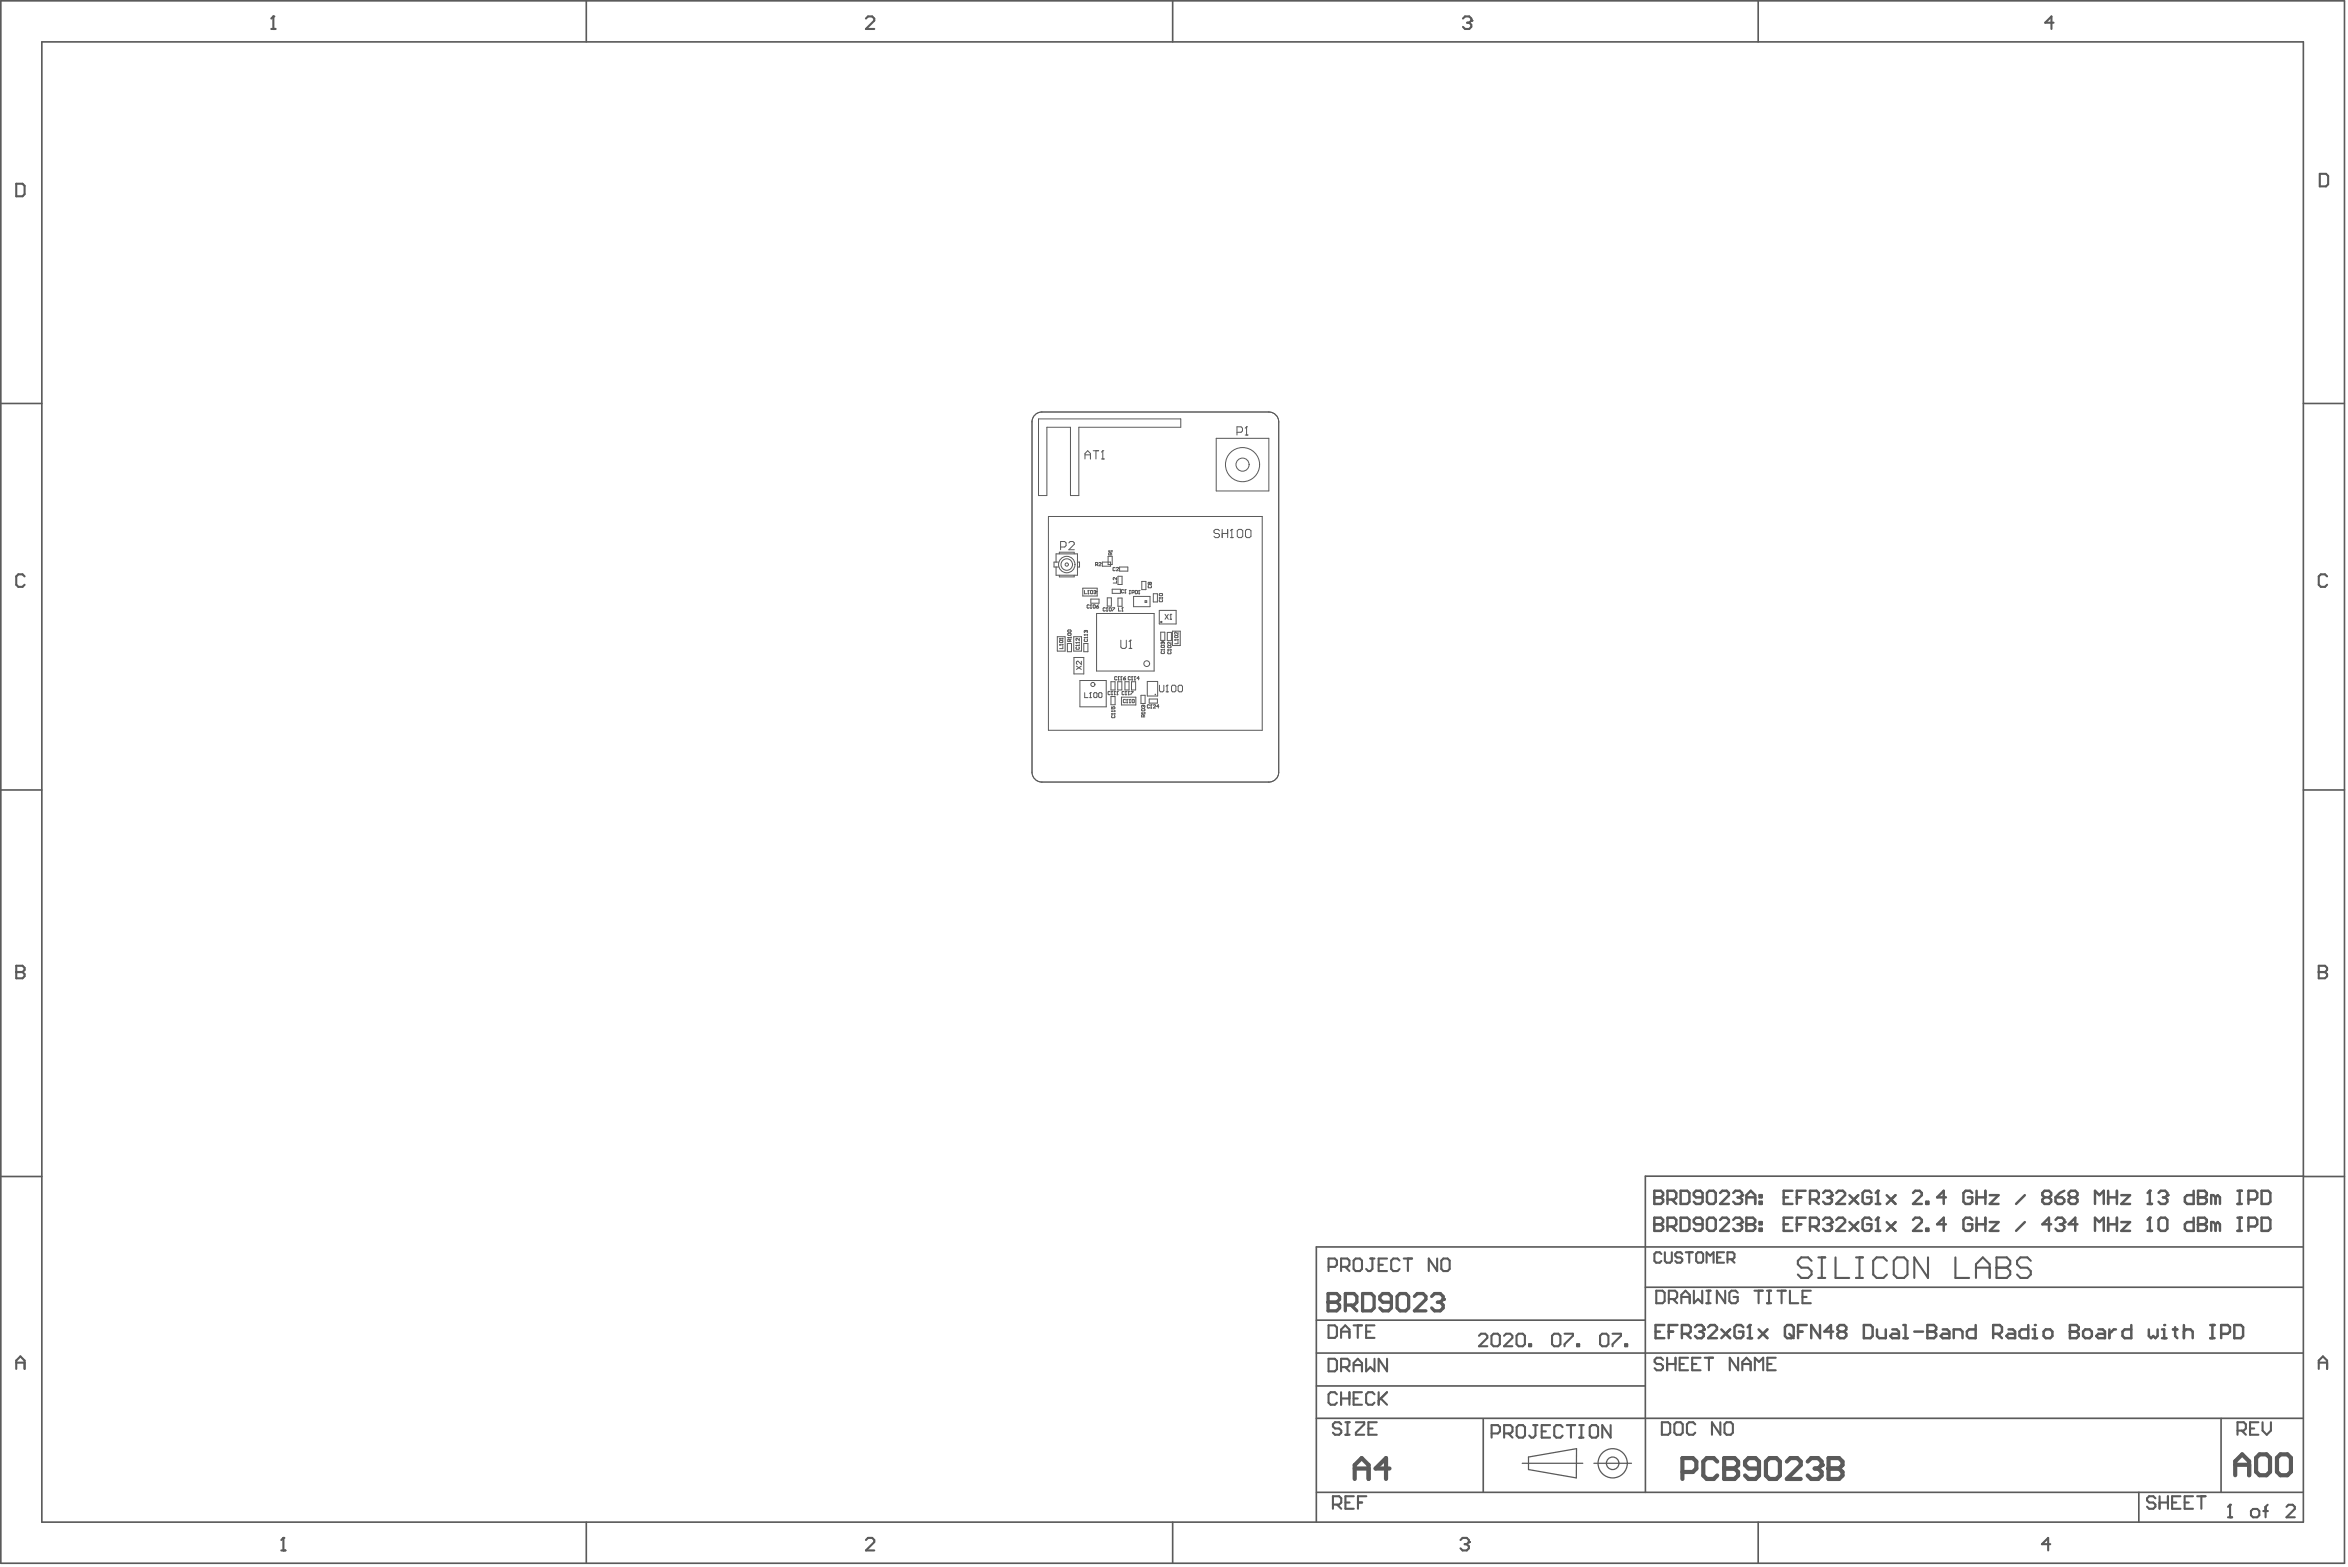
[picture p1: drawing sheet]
<svg xmlns="http://www.w3.org/2000/svg" width="950mm" height="634mm" viewBox="0 0 950 634" stroke-linecap="round" stroke-linejoin="round" font-family="sans-serif">
<path d="M615.9 592h24.5M618.4 589.5l19.5-3.4-.1 11.8-19.4-3.4zM644.9 592h15.2" fill="none" stroke="#5a5a5a" stroke-width=".51"/>
<path d="M532.6 574v41.6M532.6 573.8h399.3M600.1 573.9v29.7M665.8 573.8v29.9M898.7 573.8v29.9M532.7 603.7h399.2M865.4 603.7v12" fill="none" stroke="#5a5a5a" stroke-width=".67"/>
<path d="M548.1 598.3v-5.6l2.8-2.8 2.9 2.8v5.6M548.1 594.1h5.7M562.2 594.1h-5.6l4.2-4.2v8.4" fill="none" stroke="#5a5a5a" stroke-width="1.7"/>
<path d="M905.3 578.8h2.6l.8-.9v-1.7l-.8-.8h-2.6v5M907 578.8l1.7 1.6M910.4 577.9h1.7M913.8 575.4h-3.4v5h3.4M915.5 575.4v3.4l1.7 1.6 1.6-1.6v-3.4M901.5 613.8h1.7M902.3 608.8v5" fill="none" stroke="#5a5a5a" stroke-width=".85"/>
<circle cx="902.3" cy="608.8" r=".42" fill="#5a5a5a"/>
<g fill="none" stroke="#5a5a5a" stroke-width=".85">
<path d="M542.7 576.2l-.9-.8h-1.6l-.9 .8v.9l.9 .8h1.6l.9 .9v.8l-.9 .8h-1.6l-.9-.8M544.4 575.4h1.7M545.2 575.4v5M548.6 575.4h3.4v.8l-3.4 3.4v.8h3.4M553.7 577.9h1.7M557.1 575.4h-3.4v5h3.4M672.4 575.4h2.5l.9 .8v3.4l-.9 .8h-2.5zM677.5 576.2l.8-.8h1.7l.9 .8v3.4l-.9 .8h-1.7l-.8-.8zM685.9 576.2l-.8-.8h-1.7l-.9 .8v3.4l.9 .8h1.7l.8-.8M696.1 575.4v5l-3.4-5v5M697.8 576.2l.8-.8h1.7l.8 .8v3.4l-.8 .8h-1.7l-.8-.8zM544.4 580.4h1.7"/>
<path d="M539.3 608.7h2.5l.9-.8v-1.7l-.9-.9h-2.5v5.1M541 608.7l1.7 1.7M544.4 607.9h1.7M547.8 605.3h-3.4v5.1h3.4M549.5 607.9h1.6M552.8 605.3h-3.3v5.1M872.1 606.2l-.8-.9h-1.7l-.9 .9v.8l.9 .9h1.7l.8 .8v.8l-.8 .9h-1.7l-.9-.9M873.8 607.9h3.4M873.8 605.3v5.1M877.2 605.3v5.1M878.9 607.9h1.7M882.2 605.3h-3.3v5.1h3.3"/>
<path d="M883.9 607.9h1.7M887.3 605.3h-3.4v5.1h3.4M889 605.3h3.4M890.7 605.3v5.1M902.3 608.8l-.8 .8M910.8 611.3l.8-.8h1.7l.8 .8v1.7l-.8 .8h-1.7l-.8-.8zM915.8 611.3h1.7M917.5 608.8l-.8 .8v4.2M925.1 609.6l.9-.8h1.7l.8 .8v.9l-3.4 3.3h3.4"/>
</g>
<path d="M680.7 595.5h4.2l1.5-1.4v-2.8l-1.5-1.4h-4.2v8.4M694.8 591.3l-1.4-1.4h-2.8l-1.4 1.4v5.6l1.4 1.4h2.8l1.4-1.4M697.6 589.9v8.4h4.2l1.5-1.4v-1.4l-1.5-1.4h-4.2" fill="none" stroke="#5a5a5a" stroke-width="1.7"/>
<circle cx="697.6" cy="594.1" r=".85" fill="#5a5a5a"/>
<path d="M697.6 589.9h4.2l1.5 1.4v1.4l-1.5 1.4h-4.2M711.7 594.1h-4.2l-1.4-1.4v-1.4l1.4-1.4h2.8l1.4 1.4v5.6l-1.4 1.4h-2.8l-1.4-1.4M714.5 591.3l1.4-1.4h2.8l1.5 1.4v5.6l-1.5 1.4h-2.8l-1.4-1.4zM723 591.3l1.4-1.4h2.8l1.4 1.4v1.4l-5.6 5.6h5.6M731.4 591.3l1.4-1.4h2.8l1.5 1.4v1.4" fill="none" stroke="#5a5a5a" stroke-width="1.7"/>
<circle cx="737.1" cy="592.7" r=".85" fill="#5a5a5a"/>
<path d="M734.2 594.1h1.4M735.6 594.1l1.5 1.4v1.4l-1.5 1.4h-2.8l-1.4-1.4M737.1 592.7l-1.5 1.4M739.9 589.9v8.4h4.2l1.4-1.4v-1.4l-1.4-1.4h-4.2" fill="none" stroke="#5a5a5a" stroke-width="1.7"/>
<circle cx="739.9" cy="594.1" r=".85" fill="#5a5a5a"/>
<path d="M739.9 589.9h4.2l1.4 1.4v1.4l-1.4 1.4h-4.2M904.4 596.8v-5.6l2.8-2.8 2.8 2.8v5.6M904.4 592.6h5.6M912.8 589.8l1.5-1.4h2.8l1.4 1.4v5.6l-1.4 1.4h-2.8l-1.5-1.4zM921.3 589.8l1.4-1.4h2.8l1.4 1.4v5.6l-1.4 1.4h-2.8l-1.4-1.4z" fill="none" stroke="#5a5a5a" stroke-width="1.7"/>
<g fill="none" stroke="#5a5a5a" stroke-width=".85">
<path d="M537.5 512.5h2.6l.8-.8v-1.7l-.8-.9h-2.6v5.1M542.6 512.5h2.6l.8-.8v-1.7l-.8-.9h-2.6v5.1M544.3 512.5l1.7 1.7M547.7 510l.8-.9h1.7l.9 .9v3.4l-.9 .8h-1.7l-.8-.8zM554.4 509.1h1.7M555.3 509.1v4.3l-.9 .8h-.8l-.8-.8M557.8 511.7h1.7M561.2 509.1h-3.4v5.1h3.4M566.3 510l-.9-.9h-1.7l-.8 .9v3.4l.8 .8h1.7l.9-.8M568 509.1h3.3M569.7 509.1v5.1M581.5 509.1v5.1l-3.4-5.1v5.1"/>
<path d="M583.2 510l.8-.9h1.7l.9 .9v3.4l-.9 .8h-1.7l-.8-.8zM672.2 507.3l-.7-.7h-1.4l-.7 .7v2.8l.7 .7h1.4l.7-.7M673.6 506.6v3.5l.7 .7h1.4l.7-.7v-3.5M680.7 507.3l-.7-.7h-1.5l-.7 .7v.7l.7 .7h1.5l.7 .7v.7l-.7 .7h-1.5l-.7-.7M682.1 506.6h2.8M683.5 506.6v4.2M686.3 507.3l.7-.7h1.4l.7 .7v2.8l-.7 .7h-1.4l-.7-.7zM690.5 510.8v-4.2l1.4 1.4 1.4-1.4v4.2M694.7 508.7h1.5M697.6 506.6h-2.9v4.2h2.9M699 509.4h2.1l.7-.7v-1.4l-.7-.7h-2.1v4.2M700.4 509.4l1.4 1.4"/>
<path d="M537.5 536.2h2.6l.8 .8v3.4l-.8 .9h-2.6zM542.6 538.7h3.4M547.7 536.2h3.4M549.4 536.2v5.1M552.8 538.7h1.6M556.1 536.2h-3.3v5.1h3.3M537.5 549.7h2.6l.8 .9v3.3l-.8 .9h-2.6zM542.6 541.3v-3.4l1.7-1.7 1.7 1.7v3.4M542.6 553.1h2.6l.8-.9v-1.6l-.8-.9h-2.6v5.1M544.3 553.1l1.7 1.7M547.7 554.8v-3.4l1.7-1.7 1.7 1.7v3.4M547.7 552.2h3.4"/>
<path d="M552.8 549.7v5.1l1.6-1.7 1.7 1.7v-5.1M561.2 549.7v5.1l-3.4-5.1v5.1M540.9 564.1l-.8-.9h-1.7l-.9 .9v3.4l.9 .8h1.7l.8-.8M542.6 563.2v5.1M542.6 565.8h3.4M546 563.2v5.1M547.7 565.8h1.7M551.1 563.2h-3.4v5.1h3.4M556.1 564.1l-.8-.9h-1.7l-.8 .9v3.4l.8 .8h1.7l.8-.8M557.8 563.2v5.1M558.7 565.8l2.5 2.5M561.2 563.2l-3.4 3.4"/>
<path d="M603.5 579.9h2.6l.8-.8v-1.7l-.8-.9h-2.6v5.1M608.6 579.9h2.5l.9-.8v-1.7l-.9-.9h-2.5v5.1M610.3 579.9l1.7 1.7M614.5 576.5h1.7l.8 .9v3.4l-.8 .8h-1.7l-.8-.8v-3.4zM620.4 576.5h1.7M621.3 576.5v4.3l-.9 .8h-.8l-.9-.8M623.8 579.1h1.7M627.2 576.5h-3.4v5.1h3.4M632.2 577.4l-.8-.9h-1.7l-.8 .9v3.4l.8 .8h1.7l.8-.8M633.9 576.5h3.4M635.6 576.5v5.1M639 576.5h1.7"/>
<path d="M639.8 576.5v5.1M643.2 577.4l.9-.9h1.7l.8 .9v3.4l-.8 .8h-1.7l-.9-.8zM651.7 576.5v5.1l-3.4-5.1v5.1M639 581.6h1.7"/>
</g>
<g fill="none" stroke="#5a5a5a" stroke-width=".51">
<circle cx="652.5" cy="592" r="5.9"/>
<circle cx="652.5" cy="592" r="2.54"/>
</g>
<path d="M932.1 475.8h-266.4v98M931.9 504.5h-399.3v69.3M532.6 534.1h133.1M665.7 520.8h266.2M532.6 547.4h133.1M665.7 547.4h266.2M532.6 560.7h133.1" fill="none" stroke="#5a5a5a" stroke-width=".67"/>
<path d="M537.4 523.3v7h3.4l1.2-1.2v-1.1l-1.2-1.2h-3.4" fill="none" stroke="#5a5a5a" stroke-width="1.3"/>
<circle cx="537.4" cy="526.8" r=".67" fill="#5a5a5a"/>
<path d="M537.4 523.3h3.4l1.2 1.2v1.2l-1.2 1.1h-3.4M544.3 528h3.5l1.2-1.2v-2.3l-1.2-1.2h-3.5v7M546.7 528l2.3 2.3M551.3 523.3h3.5l1.2 1.2v4.6l-1.2 1.2h-3.5zM563 526.8h-3.5l-1.2-1.1v-1.2l1.2-1.2h2.3l1.2 1.2v4.6l-1.2 1.2h-2.3l-1.2-1.2M565.3 524.5l1.2-1.2h2.3l1.2 1.2v4.6l-1.2 1.2h-2.3l-1.2-1.2zM572.3 524.5l1.1-1.2h2.4l1.1 1.2v1.2l-4.6 4.6h4.6M579.3 524.5l1.1-1.2h2.4l1.1 1.2v1.2" fill="none" stroke="#5a5a5a" stroke-width="1.3"/>
<circle cx="583.9" cy="525.7" r=".67" fill="#5a5a5a"/>
<path d="M581.6 526.8h1.2M582.8 526.8l1.1 1.2v1.1l-1.1 1.2h-2.4l-1.1-1.2M583.9 525.7l-1.1 1.1" fill="none" stroke="#5a5a5a" stroke-width="1.3"/>
<g fill="none" stroke="#5a5a5a" stroke-width=".85">
<path d="M733 510.1l-1.4-1.4h-2.8l-1.4 1.4v1.4l1.4 1.3h2.8l1.4 1.4v1.4l-1.4 1.4h-2.8l-1.4-1.4M735.7 508.7h2.8M735.7 517h2.8M737.1 508.7v8.3M742.7 508.7v8.3h5.5M751 508.7h2.8M751 517h2.8M752.4 508.7v8.3M763.5 510.1l-1.4-1.4h-2.8l-1.4 1.4v5.5l1.4 1.4h2.8l1.4-1.4M766.2 510.1l1.4-1.4h2.8l1.4 1.4v5.5l-1.4 1.4h-2.8l-1.4-1.4zM780.1 508.7v8.3l-5.5-8.3v8.3M791.2 508.7v8.3h5.5"/>
<path d="M799.5 512.8h5.5M799.5 517v-5.5l2.8-2.8 2.7 2.8v5.5M807.8 508.7v8.3h4.2l1.4-1.4v-1.4l-1.4-1.4h-4.2M614.5 539.6h1.6l.9 .8v3.4l-.9 .8h-1.6l-.9-.8v-3.4zM633 539.6h3.4v.8l-3.4 3.4v.8M648.2 539.6h1.7l.9 .8v3.4l-.9 .8h-1.7l-.8-.8v-3.4zM652.5 539.6h3.4v.8l-3.4 3.4v.8M670.2 522.2h2.5l.8 .8v3.4l-.8 .8h-2.5zM675.2 525.5h2.6l.8-.8v-1.7l-.8-.8h-2.6v5M676.9 525.5l1.7 1.7M680.3 527.2v-3.3l1.7-1.7 1.7 1.7v3.3M680.3 524.7h3.4"/>
<path d="M685.4 522.2v5l1.7-1.7 1.6 1.7v-5M690.4 527.2h1.7M690.4 522.2h1.7M691.3 522.2v5M698 522.2v5l-3.3-5v5M703.1 523l-.8-.8h-1.7l-.9 .8v3.4l.9 .8h1.7l.8-.8v-1.7h-1.7M709.9 522.2h3.3M711.6 522.2v5M714.9 527.2h1.7M714.9 522.2h1.7M715.8 522.2v5M719.2 522.2h3.3"/>
<path d="M720.8 522.2v5M724.2 522.2v5h3.4M729.3 524.7h1.7M732.7 522.2h-3.4v5h3.4M598.4 540.4l.8-.8h1.7l.9 .8v.9l-3.4 3.3h3.4M603.5 540.4l.8-.8h1.7l.9 .8v3.4l-.9 .8h-1.7l-.8-.8zM608.5 540.4l.9-.8h1.7l.8 .8v.9l-3.4 3.3h3.4M618.7 543.8h.8v.8h-.8zM628 540.4l.8-.8h1.7l.9 .8v3.4l-.9 .8h-1.7l-.8-.8zM638.1 543.8h.9v.8h-.9zM657.5 543.8h.9v.8h-.9zM672.9 550.1l-.9-.8h-1.7l-.8 .8v.9l.8 .8h1.7l.9 .9v.8l-.9 .9h-1.7l-.8-.9"/>
<path d="M674.5 551.8h3.4M674.5 549.3v5.1M677.9 549.3v5.1M679.6 551.8h1.7M683 549.3h-3.4v5.1h3.4M684.7 551.8h1.7M688.1 549.3h-3.4v5.1h3.4M689.8 549.3h3.3M691.4 549.3v5.1M703.3 549.3v5.1l-3.4-5.1v5.1M705 551.8h3.3M705 554.4v-3.4l1.7-1.7 1.6 1.7v3.4"/>
<path d="M710 554.4v-5.1l1.7 1.7 1.7-1.7v5.1M715.1 551.8h1.7M718.5 549.3h-3.4v5.1h3.4"/>
</g>
<circle cx="807.8" cy="512.8" r=".42" fill="#5a5a5a"/>
<path d="M807.8 508.7h4.2l1.4 1.4v1.4l-1.4 1.3h-4.2M821.7 510.1l-1.4-1.4h-2.8l-1.4 1.4v1.4l1.4 1.3h2.8l1.4 1.4v1.4l-1.4 1.4h-2.8l-1.4-1.4" fill="none" stroke="#5a5a5a" stroke-width=".85"/>
<path d="M669.9 538.7h1.7M673.4 536.1h-3.5v5.3h3.5M675.2 538.7h1.8M678.7 536.1h-3.5v5.3M680.5 539.6h2.7l.9-.9v-1.8l-.9-.8h-2.7v5.3M682.3 539.6l1.8 1.8M685.8 536.9l.9-.8h1.8l.9 .8v.9" fill="none" stroke="#5a5a5a" stroke-width="1"/>
<circle cx="689.4" cy="537.8" r=".5" fill="#5a5a5a"/>
<path d="M687.6 538.7h.9M688.5 538.7l.9 .9v.9l-.9 .9h-1.8l-.9-.9M689.4 537.8l-.9 .9M691.2 536.9l.8-.8h1.8l.9 .8v.9l-3.5 3.6h3.5M696.5 537.8l3.5 3.6M700 537.8l-3.5 3.6M705.3 536.9l-.8-.8h-1.8l-.9 .8v3.6l.9 .9h1.8l.8-.9v-1.8h-1.7M708 536.1v5.3M707.1 541.4h1.8" fill="none" stroke="#5a5a5a" stroke-width="1"/>
<circle cx="708" cy="536.1" r=".5" fill="#5a5a5a"/>
<g fill="none" stroke="#5a5a5a" stroke-width="1">
<path d="M708 536.1l-.9 .8M711.6 537.8l3.5 3.6M715.1 537.8l-3.5 3.6M723.1 536.1h1.8l.8 .8v3.6l-.8 .9h-1.8l-.9-.9v-3.6zM724 539.6l1.7 1.8M727.5 538.7h1.8M731.1 536.1h-3.6v5.3M736.4 536.1v5.3l-3.6-5.3v5.3M741.7 538.7h-3.5l2.6-2.6v5.3M744.4 538.7l-.9-.9v-.9l.9-.8h1.8l.8 .8v.9l-.8 .9M744.4 538.7l-.9 .9v.9l.9 .9h1.8l.8-.9v-.9l-.8-.9M744.4 538.7h1.8"/>
<path d="M754.1 536.1h2.7l.9 .8v3.6l-.9 .9h-2.7zM759.5 537.8v2.7l.8 .9h2.7v-3.6M765.7 537.8h1.7l.9 .9v2.7h-2.6l-.9-.9 .9-.9h2.6M770.1 536.1h.9v5.3M774.5 538.7h3.6M779.9 536.1v5.3h2.6l.9-.9v-.9l-.9-.9h-2.6M770.1 541.4h1.8"/>
</g>
<circle cx="779.9" cy="538.7" r=".5" fill="#5a5a5a"/>
<path d="M779.9 536.1h2.6l.9 .8v.9l-.9 .9h-2.6M786.1 537.8h1.7l.9 .9v2.7h-2.6l-.9-.9 .9-.9h2.6M799.4 536.1v5.3h-2.7l-.9-.9v-1.8l.9-.9h2.7M806.5 539.6h2.6l.9-.9v-1.8l-.9-.8h-2.6v5.3M808.2 539.6l1.8 1.8M812.7 537.8h1.8l.8 .9v2.7h-2.6l-.9-.9 .9-.9h2.6M820.7 536.1v5.3h-2.7l-.9-.9v-1.8l.9-.9h2.7M822.4 537.8h.9v3.6M790.5 541.4v-3.6h2.7l.9 .9v2.7M822.4 541.4h1.8" fill="none" stroke="#5a5a5a" stroke-width="1"/>
<circle cx="823.3" cy="536.1" r=".5" fill="#5a5a5a"/>
<path d="M826.9 538.7l.9-.9h1.7l.9 .9v1.8l-.9 .9h-1.7l-.9-.9zM837.5 536.1v5.3h2.7l.9-.9v-.9l-.9-.9h-2.7" fill="none" stroke="#5a5a5a" stroke-width="1"/>
<circle cx="837.5" cy="538.7" r=".5" fill="#5a5a5a"/>
<path d="M837.5 536.1h2.7l.9 .8v.9l-.9 .9h-2.7M843.7 537.8h1.8l.9 .9v1.8l-.9 .9h-1.8l-.9-.9v-1.8zM849 537.8h1.8l.9 .9v2.7h-2.7l-.8-.9 .8-.9h2.7M853.5 537.8v3.6M856.1 537.8h-.8l-1.8 1.8M862.4 536.1v5.3h-2.7l-.9-.9v-1.8l.9-.9h2.7M869.4 537.8v2.7l.9 .9 .9-.9 .9 .9 .9-.9v-2.7M874.8 537.8h.9v3.6M874.8 541.4h1.7" fill="none" stroke="#5a5a5a" stroke-width="1"/>
<circle cx="875.7" cy="536.1" r=".5" fill="#5a5a5a"/>
<path d="M669.4 481.7v5.4h2.6l.9-.9v-.9l-.9-.9h-2.6M879.2 537.8h1.8M880.1 536.9v3.6l.9 .9M883.6 538.7l.9-.9h1.8l.9 .9v2.7M883.6 536.1v5.3M894.3 536.1h1.8M895.2 536.1v5.3M898.7 539.6h2.7l.9-.9v-1.8l-.9-.8h-2.7v5.3M904 536.1h2.7l.9 .8v3.6l-.9 .9h-2.7zM894.3 541.4h1.8" fill="none" stroke="#5a5a5a" stroke-width="1"/>
<circle cx="669.4" cy="484.4" r=".5" fill="#5a5a5a"/>
<path d="M669.4 481.7h2.6l.9 .9v.9l-.9 .9h-2.6M674.7 485.3h2.7l.8-.9v-1.8l-.8-.9h-2.7v5.4M676.5 485.3l1.7 1.8M680 481.7h2.7l.9 .9v3.6l-.9 .9h-2.7zM688.9 484.4h-2.7l-.9-.9v-.9l.9-.9h1.8l.9 .9v3.6l-.9 .9h-1.8l-.9-.9M690.7 482.6l.8-.9h1.8l.9 .9v3.6l-.9 .9h-1.8l-.8-.9zM696 482.6l.9-.9h1.7l.9 .9v.9l-3.5 3.6h3.5M701.3 482.6l.9-.9h1.8l.8 .9v.9" fill="none" stroke="#5a5a5a" stroke-width="1"/>
<circle cx="704.8" cy="483.5" r=".5" fill="#5a5a5a"/>
<g fill="none" stroke="#5a5a5a" stroke-width="1">
<path d="M703.1 484.4h.9M704 484.4l.8 .9v.9l-.8 .9h-1.8l-.9-.9M704.8 483.5l-.8 .9M706.6 484.4h3.6M706.6 487.1v-3.6l1.8-1.8 1.8 1.8v3.6M711.9 483.5h.9v.9h-.9zM711.9 486.2h.9v.9h-.9zM721.7 484.4h1.8M725.2 481.7h-3.5v5.4h3.5M727 484.4h1.8M730.6 481.7h-3.6v5.4M732.3 485.3h2.7l.9-.9v-1.8l-.9-.9h-2.7v5.4"/>
<path d="M734.1 485.3l1.8 1.8M737.7 482.6l.9-.9h1.7l.9 .9v.9"/>
</g>
<circle cx="741.2" cy="483.5" r=".5" fill="#5a5a5a"/>
<path d="M739.4 484.4h.9M740.3 484.4l.9 .9v.9l-.9 .9h-1.7l-.9-.9M741.2 483.5l-.9 .9M743 482.6l.9-.9h1.8l.8 .9v.9l-3.5 3.6h3.5M748.3 483.5l3.6 3.6M751.9 483.5l-3.6 3.6M757.2 482.6l-.9-.9h-1.8l-.9 .9v3.6l.9 .9h1.8l.9-.9v-1.8h-1.8M759 487.1h1.7M759.8 481.7v5.4" fill="none" stroke="#5a5a5a" stroke-width="1"/>
<circle cx="759.8" cy="481.7" r=".5" fill="#5a5a5a"/>
<g fill="none" stroke="#5a5a5a" stroke-width="1">
<path d="M759.8 481.7l-.8 .9M763.4 483.5l3.5 3.6M766.9 483.5l-3.5 3.6M774 482.6l.9-.9h1.8l.9 .9v.9l-3.6 3.6h3.6M779.4 486.2h.8v.9h-.8zM787.3 484.4h-3.5l2.7-2.7v5.4M798 482.6l-.9-.9h-1.8l-.9 .9v3.6l.9 .9h1.8l.9-.9v-1.8h-1.8M799.8 484.4h3.5M799.8 481.7v5.4M803.3 481.7v5.4M805.1 483.5h3.5l-3.5 3.6h3.5M819.3 483.5l-3.6 3.6"/>
<path d="M827.3 484.4l-.9 .9v.9l.9 .9h1.7l.9-.9v-.9l-.9-.9M827.3 484.4l-.9-.9v-.9l.9-.9h1.7l.9 .9v.9l-.9 .9M827.3 484.4h1.7M831.7 484.4h2.7l.8 .9v.9l-.8 .9h-1.8l-.9-.9zM835.2 481.7l-1.7 .9-1.8 1.8M837.9 484.4l-.9 .9v.9l.9 .9h1.8l.9-.9v-.9l-.9-.9M837.9 484.4l-.9-.9v-.9l.9-.9h1.8l.9 .9v.9l-.9 .9M837.9 484.4h1.8M847.7 487.1v-5.4l1.7 1.8 1.8-1.8v5.4M853 484.4h3.5M853 481.7v5.4M856.5 481.7v5.4"/>
<path d="M858.3 483.5h3.6l-3.6 3.6h3.6M868.9 487.1h1.8M869.8 481.7v5.4"/>
</g>
<circle cx="869.8" cy="481.7" r=".5" fill="#5a5a5a"/>
<path d="M869.8 481.7l-.9 .9M873.4 482.6l.9-.9h1.7l.9 .9v.9" fill="none" stroke="#5a5a5a" stroke-width="1"/>
<circle cx="876.9" cy="483.5" r=".5" fill="#5a5a5a"/>
<path d="M875.2 484.4h.8M876 484.4l.9 .9v.9l-.9 .9h-1.7l-.9-.9M876.9 483.5l-.9 .9M887.6 481.7v5.4h-2.7l-.9-.9v-1.8l.9-.9h2.7M889.3 481.7v5.4h2.7l.9-.9v-.9l-.9-.9h-2.7" fill="none" stroke="#5a5a5a" stroke-width="1"/>
<circle cx="889.3" cy="484.4" r=".5" fill="#5a5a5a"/>
<path d="M669.4 492.6v5.4h2.6l.9-.9v-.9l-.9-.9h-2.6M889.3 481.7h2.7l.9 .9v.9l-.9 .9h-2.7M896.4 484.4l-.8-.9h-.9v3.6M896.4 484.4v2.7M896.4 484.4l.9-.9 .9 .9v2.7M905.3 481.7h1.8M905.3 487.1h1.8M906.2 481.7v5.4M909.8 485.3h2.6l.9-.9v-1.8l-.9-.9h-2.6v5.4M915.1 481.7h2.6l.9 .9v3.6l-.9 .9h-2.6z" fill="none" stroke="#5a5a5a" stroke-width="1"/>
<circle cx="669.4" cy="495.3" r=".5" fill="#5a5a5a"/>
<path d="M669.4 492.6h2.6l.9 .9v.9l-.9 .9h-2.6M674.7 496.2h2.7l.8-.9v-1.8l-.8-.9h-2.7v5.4M676.5 496.2l1.7 1.8M680 492.6h2.7l.9 .9v3.6l-.9 .9h-2.7zM688.9 495.3h-2.7l-.9-.9v-.9l.9-.9h1.8l.9 .9v3.6l-.9 .9h-1.8l-.9-.9M691.5 492.6h1.8l.9 .9v3.6l-.9 .9h-1.8l-.8-.9v-3.6zM696 493.5l.9-.9h1.7l.9 .9v.9l-3.5 3.6h3.5M701.3 493.5l.9-.9h1.8l.8 .9v.9" fill="none" stroke="#5a5a5a" stroke-width="1"/>
<circle cx="704.8" cy="494.4" r=".5" fill="#5a5a5a"/>
<path d="M703.1 495.3h.9M704 495.3l.8 .9v.9l-.8 .9h-1.8l-.9-.9M704.8 494.4l-.8 .9M706.6 492.6v5.4h2.7l.9-.9v-.9l-.9-.9h-2.7" fill="none" stroke="#5a5a5a" stroke-width="1"/>
<circle cx="706.6" cy="495.3" r=".5" fill="#5a5a5a"/>
<path d="M706.6 492.6h2.7l.9 .9v.9l-.9 .9h-2.7M711.9 494.4h.9v.9h-.9zM711.9 497.1h.9v.9h-.9zM721.7 495.3h1.8M725.2 492.6h-3.5v5.4h3.5M727 495.3h1.8M730.6 492.6h-3.6v5.4M732.3 496.2h2.7l.9-.9v-1.8l-.9-.9h-2.7v5.4M734.1 496.2l1.8 1.8M737.7 493.5l.9-.9h1.7l.9 .9v.9" fill="none" stroke="#5a5a5a" stroke-width="1"/>
<circle cx="741.2" cy="494.4" r=".5" fill="#5a5a5a"/>
<path d="M739.4 495.3h.9M740.3 495.3l.9 .9v.9l-.9 .9h-1.7l-.9-.9M741.2 494.4l-.9 .9M743 493.5l.9-.9h1.8l.8 .9v.9l-3.5 3.6h3.5M748.3 494.4l3.6 3.6M751.9 494.4l-3.6 3.6M757.2 493.5l-.9-.9h-1.8l-.9 .9v3.6l.9 .9h1.8l.9-.9v-1.8h-1.8M759 498h1.7M759.8 492.6v5.4" fill="none" stroke="#5a5a5a" stroke-width="1"/>
<circle cx="759.8" cy="492.6" r=".5" fill="#5a5a5a"/>
<g fill="none" stroke="#5a5a5a" stroke-width="1">
<path d="M759.8 492.6l-.8 .9M763.4 494.4l3.5 3.6M766.9 494.4l-3.5 3.6M774 493.5l.9-.9h1.8l.9 .9v.9l-3.6 3.6h3.6M779.4 497.1h.8v.9h-.8zM787.3 495.3h-3.5l2.7-2.7v5.4M798 493.5l-.9-.9h-1.8l-.9 .9v3.6l.9 .9h1.8l.9-.9v-1.8h-1.8M799.8 495.3h3.5M799.8 492.6v5.4M803.3 492.6v5.4M805.1 494.4h3.5l-3.5 3.6h3.5M819.3 494.4l-3.6 3.6"/>
<path d="M829.9 495.3h-3.5l2.6-2.7v5.4M831.7 493.5l.9-.9h1.8l.8 .9v.9"/>
</g>
<circle cx="835.2" cy="494.4" r=".5" fill="#5a5a5a"/>
<path d="M833.5 495.3h.9M834.4 495.3l.8 .9v.9l-.8 .9h-1.8l-.9-.9M835.2 494.4l-.8 .9M840.6 495.3h-3.6l2.7-2.7v5.4M847.7 498v-5.4l1.7 1.8 1.8-1.8v5.4M853 495.3h3.5M853 492.6v5.4M856.5 492.6v5.4M858.3 494.4h3.6l-3.6 3.6h3.6M868.9 498h1.8M869.8 492.6v5.4" fill="none" stroke="#5a5a5a" stroke-width="1"/>
<circle cx="869.8" cy="492.6" r=".5" fill="#5a5a5a"/>
<path d="M869.8 492.6l-.9 .9M874.3 492.6h1.7l.9 .9v3.6l-.9 .9h-1.7l-.9-.9v-3.6zM887.6 492.6v5.4h-2.7l-.9-.9v-1.8l.9-.9h2.7M889.3 492.6v5.4h2.7l.9-.9v-.9l-.9-.9h-2.7" fill="none" stroke="#5a5a5a" stroke-width="1"/>
<circle cx="889.3" cy="495.3" r=".5" fill="#5a5a5a"/>
<path d="M889.3 492.6h2.7l.9 .9v.9l-.9 .9h-2.7M896.4 495.3l-.8-.9h-.9v3.6M896.4 495.3v2.7M896.4 495.3l.9-.9 .9 .9v2.7M905.3 492.6h1.8M905.3 498h1.8M906.2 492.6v5.4M909.8 496.2h2.6l.9-.9v-1.8l-.9-.9h-2.6v5.4M915.1 492.6h2.6l.9 .9v3.6l-.9 .9h-2.6z" fill="none" stroke="#5a5a5a" stroke-width="1"/>
<g fill="none" stroke="#5a5a5a" stroke-width=".67">
<path d="M.3 .3h948.3v632.1h-948.3zM16.9 16.9h915.1v598.9h-915.1zM237.2 .3v16.6M474.5 .3v16.6M711.4 .3v16.6M.3 163.2h16.6M932 163.2h16.6M.3 319.6h16.6M932 319.6h16.6M.3 476h16.6M932 476h16.6M237.2 615.8v16.6"/>
<path d="M474.5 615.8v16.6M711.4 615.8v16.6"/>
</g>
<path d="M109.8 11.7h1.7M110.6 6.7v5" fill="none" stroke="#5a5a5a" stroke-width=".85"/>
<circle cx="110.6" cy="6.7" r=".42" fill="#5a5a5a"/>
<path d="M110.6 6.7l-.8 .8M6.6 74.3h2.5l.9 .9v3.4l-.9 .8h-2.5zM10 233.2l-.9-.9h-1.7l-.8 .9v3.4l.8 .8h1.7l.9-.8M113.8 627.2h1.7M114.7 622.2v5M829.6 624.7h-3.4l2.5-2.5v5" fill="none" stroke="#5a5a5a" stroke-width=".85"/>
<circle cx="114.7" cy="622.2" r=".42" fill="#5a5a5a"/>
<path d="M114.7 622.2l-.9 .8M590.9 623l.9-.8h1.7l.8 .8v.9" fill="none" stroke="#5a5a5a" stroke-width=".85"/>
<circle cx="594.3" cy="623.9" r=".42" fill="#5a5a5a"/>
<path d="M591.9 7.5l.9-.8h1.7l.8 .8v.8M592.6 624.7h.9M593.5 624.7l.8 .9v.8l-.8 .8h-1.7l-.9-.8M594.3 623.9l-.8 .8" fill="none" stroke="#5a5a5a" stroke-width=".85"/>
<circle cx="595.3" cy="8.3" r=".42" fill="#5a5a5a"/>
<path d="M593.6 9.2h.9M594.5 9.2l.8 .8v.9l-.8 .8h-1.7l-.9-.8M595.3 8.3l-.8 .9M830.9 9.2h-3.4l2.5-2.5v5M938.6 70.3h2.6l.8 .9v3.4l-.8 .8h-2.6zM941.6 233.2l-.9-.9h-1.7l-.8 .9v3.4l.8 .8h1.7l.9-.8M6.6 390.7v5.1h2.5l.9-.9v-.8l-.9-.9h-2.5M6.6 553.8v-3.4l1.7-1.7 1.7 1.7v3.4M6.6 551.3h3.4" fill="none" stroke="#5a5a5a" stroke-width=".85"/>
<circle cx="6.6" cy="393.2" r=".42" fill="#5a5a5a"/>
<path d="M6.6 390.7h2.5l.9 .9v.8l-.9 .8h-2.5M938.2 390.7v5.1h2.5l.9-.9v-.8l-.9-.9h-2.5M938.2 553.8v-3.4l1.7-1.7 1.7 1.7v3.4M938.2 551.3h3.4" fill="none" stroke="#5a5a5a" stroke-width=".85"/>
<circle cx="938.2" cy="393.2" r=".42" fill="#5a5a5a"/>
<path d="M350.4 7.5l.8-.8h1.7l.8 .8v.8l-3.3 3.4h3.3M938.2 390.7h2.5l.9 .9v.8l-.9 .8h-2.5M350.4 623l.8-.8h1.7l.8 .8v.9l-3.3 3.3h3.3" fill="none" stroke="#5a5a5a" stroke-width=".85"/>
<g fill="none" stroke="#5a5a5a" stroke-width=".4">
<path d="M417.6 170.7v141.7M420.2 169.5h57.6v3.3h-41.3v27.7h-3.4v-27.7h-9.5v27.7h-3.4zM421.6 166.7h91.8M492.1 177.3h21.3v21.3h-21.3zM517.4 170.7v141.7M424.2 208.9h86.5v86.5h-86.5zM427.3 227.4v-3.3h8.7v8.6h-8.7v-3.3M428.3 227.4h-1.8v2h1.8M428.6 224.1v-.7h6v.7M428.6 232.7v.7h6v-.7M436 227.4h.8v2h-.8M438.1 238h5.8v3.1h-5.8z"/>
<path d="M446 227.4h3.3v1.7h-3.3zM448.3 225.1h1.7v3.3h-1.7zM448.6 222.9h1.3M449.5 224.5l-.2-.9-.7 .2v.7h1.3M449.9 223.6l-.4 .4M449.9 222.7v.5M450 238.4h3.3v1.6h-3.3zM451.8 235v.9h-1.4M451.8 233.7v.8l-1.2-.8-.2 .2 .2 .6M452.3 233.1h1.7v3.4h-1.7zM453 229.4h3.3v1.7h-3.3zM462 235.2h1.7v3.3h-1.7z"/>
<path d="M427.8 257.6h3.2v5.8h-3.2zM434.5 257.6h3.1v5.8h-3.1zM441.4 242.4h3.3v1.6h-3.3zM443.7 248.2h23.3v23.3h-23.3zM448 241.9h1.7v3.3h-1.7zM452.3 242h1.7v3.3h-1.7zM458.7 241.3h6.6v4.1h-6.6zM463.3 243h.7v.7h-.7zM466.6 240.2h1.7v3.3h-1.7zM469.1 246.9h6.8v5.5h-6.8zM469.6 255.8h1.7v3.3h-1.7zM472.3 255.8h1.7v3.4h-1.7z"/>
<path d="M474.4 255.3h3.1v5.9h-3.1zM431.9 260.3h1.6v3.4h-1.6zM434.5 266h4v6.6h-4zM435.5 269.5l2 1.3M436.9 275.3h10.7v10.7h-10.7zM437.5 269.5l-2 1.3M437.5 267.5v1.3l-1.3-1.3-.7 .3v.7l.4 .3M438.5 260.3h1.7v3.4h-1.7zM449.5 275.8h1.7v3.3h-1.7zM452.3 275.8h1.6v3.3h-1.6zM455.2 275.8h1.6v3.3h-1.6zM457.8 275.8h1.7v3.3h-1.7z"/>
<path d="M464.2 275.7h4.2v5.9h-4.2zM449.5 281.8h1.7v3.3h-1.7zM453.8 282h5.8v3.2h-5.8zM461.7 281.3h1.6v3.3h-1.6zM465 282.8h3.3v1.7h-3.3zM421.6 316.4h91.8"/>
</g>
<circle cx="448.6" cy="222.9" r=".17" fill="#5a5a5a"/>
<path d="M448.6 222.9l.2 .3M469.1 241.9h1.3M469.3 242.6l-.2 .2 .2 .6h.9l.2-.2-.2-.6M470.4 241.7v.4" fill="none" stroke="#5a5a5a" stroke-width=".4"/>
<circle cx="469.1" cy="241.9" r=".17" fill="#5a5a5a"/>
<path d="M500.5 174.9h1.7l.5-.6v-1.1l-.5-.5h-1.7v3.3M503.8 176h1.1M504.4 172.7v3.3M469.1 241.9l.2 .2M469.3 240.1h.9l.2 .7-1.1 .2-.2-.2z" fill="none" stroke="#5a5a5a" stroke-width=".4"/>
<circle cx="504.4" cy="172.7" r=".17" fill="#5a5a5a"/>
<path d="M504.4 172.7l-.6 .5M428.7 260.9h1.3M430 261.5v.9h-1.3M430 260.6v.5" fill="none" stroke="#5a5a5a" stroke-width=".4"/>
<circle cx="428.7" cy="260.9" r=".17" fill="#5a5a5a"/>
<path d="M428.7 258.4h1.3M428.9 259.1h.9l.2 .7-1.1 .2-.2-.2zM430 258.2v.4M428.7 260.9l.2 .2" fill="none" stroke="#5a5a5a" stroke-width=".4"/>
<circle cx="428.7" cy="258.4" r=".17" fill="#5a5a5a"/>
<path d="M428.7 258.4l.2 .2M435.4 261.1h1.3M435.6 261.8l-.2 .2 .2 .7 1.1-.3-.2-.6M436.7 260.9v.4" fill="none" stroke="#5a5a5a" stroke-width=".4"/>
<circle cx="435.4" cy="261.1" r=".17" fill="#5a5a5a"/>
<path d="M436.7 259.8v.4M435.4 261.1l.2 .2M435.4 260h1.3" fill="none" stroke="#5a5a5a" stroke-width=".4"/>
<circle cx="435.4" cy="260" r=".17" fill="#5a5a5a"/>
<path d="M436.7 258.2v.9l-.9-.9-.4 .2 .2 .7M440.7 244.9l-.2-.2-.6 .2 .2 1.1 .6-.2M441.2 246h.4M441.4 244.7v1.3M435.4 260l.2 .2" fill="none" stroke="#5a5a5a" stroke-width=".4"/>
<circle cx="441.4" cy="244.7" r=".17" fill="#5a5a5a"/>
<path d="M441.4 244.7l-.2 .2M442.5 244.7l.7 .2-.2 1.1-.7-.2zM443.6 245.4h.7l.2 .4-.6 .2zM444.5 244.7l-.9 .7M449.8 288.8h1.3M450 289.5l-.2 .2 .2 .7h.9l.2-.3-.2-.6M451.1 288.6v.4" fill="none" stroke="#5a5a5a" stroke-width=".4"/>
<circle cx="449.8" cy="288.8" r=".17" fill="#5a5a5a"/>
<path d="M449.8 288.8l.2 .2M449.8 287.7h1.3M451.1 287.5v.4" fill="none" stroke="#5a5a5a" stroke-width=".4"/>
<circle cx="449.8" cy="287.7" r=".17" fill="#5a5a5a"/>
<path d="M447.2 246.1l-.2-.2-.7 .2 .3 1.1 .6-.2M447.7 247.2h.4M447.9 245.9v1.3M449.8 287.7l.2 .2M449.8 285.9v.9h.6l-.2-.7 .7-.2 .2 .2-.2 .7" fill="none" stroke="#5a5a5a" stroke-width=".4"/>
<circle cx="447.9" cy="245.9" r=".17" fill="#5a5a5a"/>
<path d="M447.9 245.9l-.2 .2M448.8 246.1l.2-.2 .7 .2-.2 1.1-.7-.2zM450.1 245.9h.9l-.9 1.3M453.5 259v2.8l.6 .5h1.1l.5-.5v-2.8M457.4 259v3.3M456.8 262.3h1.1" fill="none" stroke="#5a5a5a" stroke-width=".4"/>
<circle cx="457.4" cy="259" r=".17" fill="#5a5a5a"/>
<path d="M457.4 259l-.6 .6M454.9 279.9l-.2-.2-.7 .2 .2 1.1 .7-.2M455.6 279.7v1.3M455.3 281h.5" fill="none" stroke="#5a5a5a" stroke-width=".4"/>
<circle cx="455.6" cy="279.7" r=".17" fill="#5a5a5a"/>
<path d="M455.6 279.7l-.3 .2M456.7 279.7v1.3M456.4 281h.5" fill="none" stroke="#5a5a5a" stroke-width=".4"/>
<circle cx="456.7" cy="279.7" r=".17" fill="#5a5a5a"/>
<path d="M454.6 238.8l-.2-.3-.7 .3 .3 1.1 .6-.2M455.1 239.9h.4M455.3 238.5v1.4M456.7 279.7l-.3 .2M457.5 279.7h.9l-.9 1.3" fill="none" stroke="#5a5a5a" stroke-width=".4"/>
<circle cx="455.3" cy="238.5" r=".17" fill="#5a5a5a"/>
<path d="M455.3 238.5l-.2 .3M452.6 245.9v1.3h.9M453.9 247.2h.5M454.1 245.9v1.3" fill="none" stroke="#5a5a5a" stroke-width=".4"/>
<circle cx="454.1" cy="245.9" r=".17" fill="#5a5a5a"/>
<path d="M454.1 245.9l-.2 .2M461.9 288.5h1.3M462.8 290l-.2-.9-.7 .3v.6h1.3M463.2 289.1l-.4 .5M463.2 288.3v.4" fill="none" stroke="#5a5a5a" stroke-width=".4"/>
<circle cx="461.9" cy="288.5" r=".17" fill="#5a5a5a"/>
<path d="M461.9 288.5l.2 .2M461.9 286.9l1.1-.2 .2 .7-1.1 .2zM462.3 285.4l-.4 .2 .2 .7" fill="none" stroke="#5a5a5a" stroke-width=".4"/>
<circle cx="462.3" cy="285.4" r=".17" fill="#5a5a5a"/>
<path d="M469.8 262.9h1.3M470 263.5l-.2 .2 .2 .7 1.1-.2-.2-.7M471.1 262.6v.5M462.3 285.4l.3 .2M462.6 285.6v.2M462.6 285.6l.2-.2 .4 .2-.2 .7" fill="none" stroke="#5a5a5a" stroke-width=".4"/>
<circle cx="469.8" cy="262.9" r=".17" fill="#5a5a5a"/>
<path d="M470.3 259.8l-.5 .2 .2 .6M469.8 262.9l.2 .2M469.8 261.3l1.1-.2 .2 .6-1.1 .3z" fill="none" stroke="#5a5a5a" stroke-width=".4"/>
<circle cx="470.3" cy="259.8" r=".17" fill="#5a5a5a"/>
<path d="M470.3 259.8l.2 .2M470.5 260v.2M470.5 260l.2-.2 .4 .2-.2 .6M475.3 258.9h1.3M476.6 259.5v.9h-1.3M476.6 258.6v.5" fill="none" stroke="#5a5a5a" stroke-width=".4"/>
<circle cx="475.3" cy="258.9" r=".17" fill="#5a5a5a"/>
<path d="M475.3 258.9l.2 .2M475.3 257.3l1.1-.2 .2 .7-1.1 .2zM476.6 255.8v.8l-.9-.8-.4 .2 .2 .6M455.4 283.2l-.2-.2-.7 .2v.9l.2 .2 .7-.2M455.8 284.3h.5M456.1 283v1.3" fill="none" stroke="#5a5a5a" stroke-width=".4"/>
<circle cx="456.1" cy="283" r=".17" fill="#5a5a5a"/>
<path d="M456.1 283l-.3 .2M456.9 284.3h.5M457.2 283v1.3" fill="none" stroke="#5a5a5a" stroke-width=".4"/>
<circle cx="457.2" cy="283" r=".17" fill="#5a5a5a"/>
<path d="M451.9 273.9l-.2-.2-.7 .2v.9l.2 .3 .7-.3M452.3 275.1h.5M452.6 273.7v1.4M457.2 283l-.3 .2M458.1 283.2l.2-.2 .6 .2-.2 1.1-.6-.2z" fill="none" stroke="#5a5a5a" stroke-width=".4"/>
<circle cx="452.6" cy="273.7" r=".17" fill="#5a5a5a"/>
<path d="M452.6 273.7l-.3 .2M453.4 275.1h.5M453.7 273.7v1.4" fill="none" stroke="#5a5a5a" stroke-width=".4"/>
<circle cx="453.7" cy="273.7" r=".17" fill="#5a5a5a"/>
<path d="M453.7 273.7l-.3 .2M454.6 274.4h.6l.2 .4-.6 .3zM455.4 273.7l-.8 .7M457.4 273.9l-.2-.2-.7 .2v.9l.2 .3 .7-.3M457.8 275.1h.5M458 273.7v1.4" fill="none" stroke="#5a5a5a" stroke-width=".4"/>
<circle cx="458" cy="273.7" r=".17" fill="#5a5a5a"/>
<path d="M458 273.7l-.2 .2M458.9 275.1h.5M459.2 273.7v1.4" fill="none" stroke="#5a5a5a" stroke-width=".4"/>
<circle cx="459.2" cy="273.7" r=".17" fill="#5a5a5a"/>
<path d="M443.3 228.4h.6l.3-.6-.9-.2v1.3M443.7 228.4l.5 .5M444.6 227.8l.2-.2 .7 .2-.9 1.1h.9M451.2 229.8l-.2-.2-.7 .2v.9l.3 .2 .6-.2M451.7 229.8l.2-.2 .7 .2-.9 1.1h.9M471.4 248.5l1.3 2M472.7 248.5l-1.3 2M473.4 250.5h.6M473.7 248.5v2M459.2 273.7l-.3 .2M460.9 274.4h-.9l.7-.7v1.4" fill="none" stroke="#5a5a5a" stroke-width=".4"/>
<circle cx="473.7" cy="248.5" r=".17" fill="#5a5a5a"/>
<path d="M493.4 214.7l-.6-.5h-1.1l-.5 .5v.6l.5 .5h1.1l.6 .6v.5l-.6 .6h-1.1l-.5-.6M494.5 215.8h2.2M494.5 214.2v3.3M496.7 214.2v3.3M497.8 217.5h1.1M498.4 214.2v3.3M464.8 236.9l-.2 .2 .2 .7h.9l.2-.2-.2-.7M465.2 235.8l-.2-.2-.4 .2 .2 .7 .4-.3M465.2 235.8l.3-.2 .4 .2-.2 .7-.5-.3M465.2 235.8v.4M473.7 248.5l-.3 .4" fill="none" stroke="#5a5a5a" stroke-width=".4"/>
<circle cx="498.4" cy="214.2" r=".17" fill="#5a5a5a"/>
<path d="M432.5 219.6l.5-.5h1.1l.6 .5v.6l-2.2 2.2h2.2M498.4 214.2l-.6 .5M500.6 214.7l.6-.5h1.1l.5 .5v2.2l-.5 .6h-1.1l-.6-.6zM503.9 214.7l.6-.5h1.1l.6 .5v2.2l-.6 .6h-1.1l-.6-.6zM429.1 221.3h1.7l.5-.6v-1.1l-.5-.5h-1.7v3.3M438.9 280.2v2h1.3M440.9 282.2h.6M441.2 280.2v2" fill="none" stroke="#5a5a5a" stroke-width=".4"/>
<circle cx="441.2" cy="280.2" r=".17" fill="#5a5a5a"/>
<path d="M449.2 279.9l-.2-.2-.7 .2 .3 1.1 .6-.2M449.9 279.7v1.3M441.2 280.2l-.3 .4M442.5 280.6l.4-.4h.6l.4 .4v1.3l-.4 .3h-.6l-.4-.3zM444.5 280.6l.4-.4h.6l.4 .4v1.3l-.4 .3h-.6l-.4-.3zM449.7 281h.4" fill="none" stroke="#5a5a5a" stroke-width=".4"/>
<circle cx="449.9" cy="279.7" r=".17" fill="#5a5a5a"/>
<path d="M449.9 279.7l-.2 .2M451 279.7v1.3M450.8 281h.4" fill="none" stroke="#5a5a5a" stroke-width=".4"/>
<circle cx="451" cy="279.7" r=".17" fill="#5a5a5a"/>
<path d="M451 279.7l-.2 .2M452.1 279.7v1.3M451.9 281h.4" fill="none" stroke="#5a5a5a" stroke-width=".4"/>
<circle cx="452.1" cy="279.7" r=".17" fill="#5a5a5a"/>
<path d="M438.8 238.9v1.3h.9M440.3 238.9v1.3M440.1 240.2h.5M452.1 279.7l-.2 .2" fill="none" stroke="#5a5a5a" stroke-width=".4"/>
<circle cx="440.3" cy="238.9" r=".17" fill="#5a5a5a"/>
<path d="M440.3 238.9l-.2 .2M441.2 239.1l.2-.2 .7 .2-.2 1.1-.7-.2zM442.6 239.1l.6-.2 .2 .4" fill="none" stroke="#5a5a5a" stroke-width=".4"/>
<circle cx="443.4" cy="239.3" r=".17" fill="#5a5a5a"/>
<path d="M443 239.5h.2M443.2 239.5l.2 .3-.2 .4-.6-.2M443.4 239.3l-.2 .2M456.9 238.9h.5M457.1 238.9v1.3M458 239.8h.7l.2-.7-.9-.2v1.3M459.4 238.9l.8 .2-.2 1.1h-.6zM460.9 238.9v1.3M456.9 240.2h.5M460.7 240.2h.4" fill="none" stroke="#5a5a5a" stroke-width=".4"/>
<circle cx="460.9" cy="238.9" r=".17" fill="#5a5a5a"/>
<path d="M439 185.7v-2.2l1.1-1.1 1.1 1.1v2.2M439 184h2.2M442.3 182.4h2.2M443.4 182.4v3.3M445.6 185.7h1.2M446.2 182.4v3.3M460.9 238.9l-.2 .2" fill="none" stroke="#5a5a5a" stroke-width=".4"/>
<circle cx="446.2" cy="182.4" r=".17" fill="#5a5a5a"/>
<path d="M446.2 182.4l-.6 .5M465.1 285.3l-.2-.2-.7 .2v.9l.3 .2 .6-.2M465.6 286.4h.4M465.8 285.1v1.3" fill="none" stroke="#5a5a5a" stroke-width=".4"/>
<circle cx="465.8" cy="285.1" r=".17" fill="#5a5a5a"/>
<path d="M469.1 277.2v2.2l.5 .5h.9l.4-.5v-2.2M471.8 279.9h.9M472.2 277.2v2.7M465.8 285.1l-.2 .2M466.7 285.3l.2-.2 .7 .2-.9 1.1h.9M468.9 285.8h-.9l.7-.7v1.3" fill="none" stroke="#5a5a5a" stroke-width=".4"/>
<circle cx="472.2" cy="277.2" r=".17" fill="#5a5a5a"/>
<path d="M472.2 277.2l-.4 .5M472.5 262.9h1.3M472.7 263.6l-.2 .2 .2 .7 1.1-.2-.2-.7M473.8 262.7v.5M474 277.7l.5-.5h.8l.5 .5v1.7l-.5 .5h-.8l-.5-.5zM477.1 277.2h.9l.4 .5v1.7l-.4 .5h-.9l-.4-.5v-1.7z" fill="none" stroke="#5a5a5a" stroke-width=".4"/>
<circle cx="472.5" cy="262.9" r=".17" fill="#5a5a5a"/>
<path d="M432 257.9h1.4M432.9 259.5l-.2-.9-.7 .2v.7h1.4M433.4 258.6l-.5 .5M433.4 257.7v.5M473.8 259.8v.9l-.9-.9-.4 .3 .2 .6M472.5 262.9l.2 .3M472.7 261.2h.9l.2 .6-1.1 .3-.2-.3z" fill="none" stroke="#5a5a5a" stroke-width=".4"/>
<circle cx="432" cy="257.9" r=".17" fill="#5a5a5a"/>
<path d="M432 257.9l.3 .3M432 256.4l1.1-.2 .3 .6-1.1 .3zM432 255.1l1.1-.3 .3 .7-1.1 .2zM438.7 257.9h1.3M438.9 258.6l-.2 .2 .2 .7 1.1-.2-.2-.7M440 257.7v.5" fill="none" stroke="#5a5a5a" stroke-width=".4"/>
<circle cx="438.7" cy="257.9" r=".17" fill="#5a5a5a"/>
<path d="M438.7 257.9l.2 .3M438.7 256.8h1.3M440 256.6v.5" fill="none" stroke="#5a5a5a" stroke-width=".4"/>
<circle cx="438.7" cy="256.8" r=".17" fill="#5a5a5a"/>
<path d="M438.7 256.8l.2 .3M439.1 255.1l-.4 .2 .2 .7" fill="none" stroke="#5a5a5a" stroke-width=".4"/>
<circle cx="439.1" cy="255.1" r=".17" fill="#5a5a5a"/>
<g fill="none" stroke="#5a5a5a" stroke-width=".4">
<path d="M418.7 167.8a4 4 0 0 1 2.9-1.1h91.8a4 4 0 0 1 4 4v141.7a4 4 0 0 1-4 4h-91.8a4 4 0 0 1-4-4v-141.7a4 4 0 0 1 1.1-2.9zM439.1 255.1l.3 .2M439.4 255.3v.2M439.4 255.3l.2-.2 .4 .2-.2 .7"/>
<circle cx="502.7" cy="188" r="6.9"/>
<circle cx="502.7" cy="188" r="2.65"/>
<circle cx="431.6" cy="228.4" r="3.3"/>
<circle cx="431.6" cy="228.4" r="2.33"/>
<circle cx="431.6" cy="228.4" r=".67"/>
<circle cx="469.9" cy="251.6" r=".25"/>
<circle cx="442.2" cy="276.9" r=".83"/>
<circle cx="464" cy="268.5" r="1.16"/>
</g>
<circle cx="467.5" cy="281" r=".08" fill="none" stroke="#5a5a5a" stroke-width=".42"/>
</svg>
